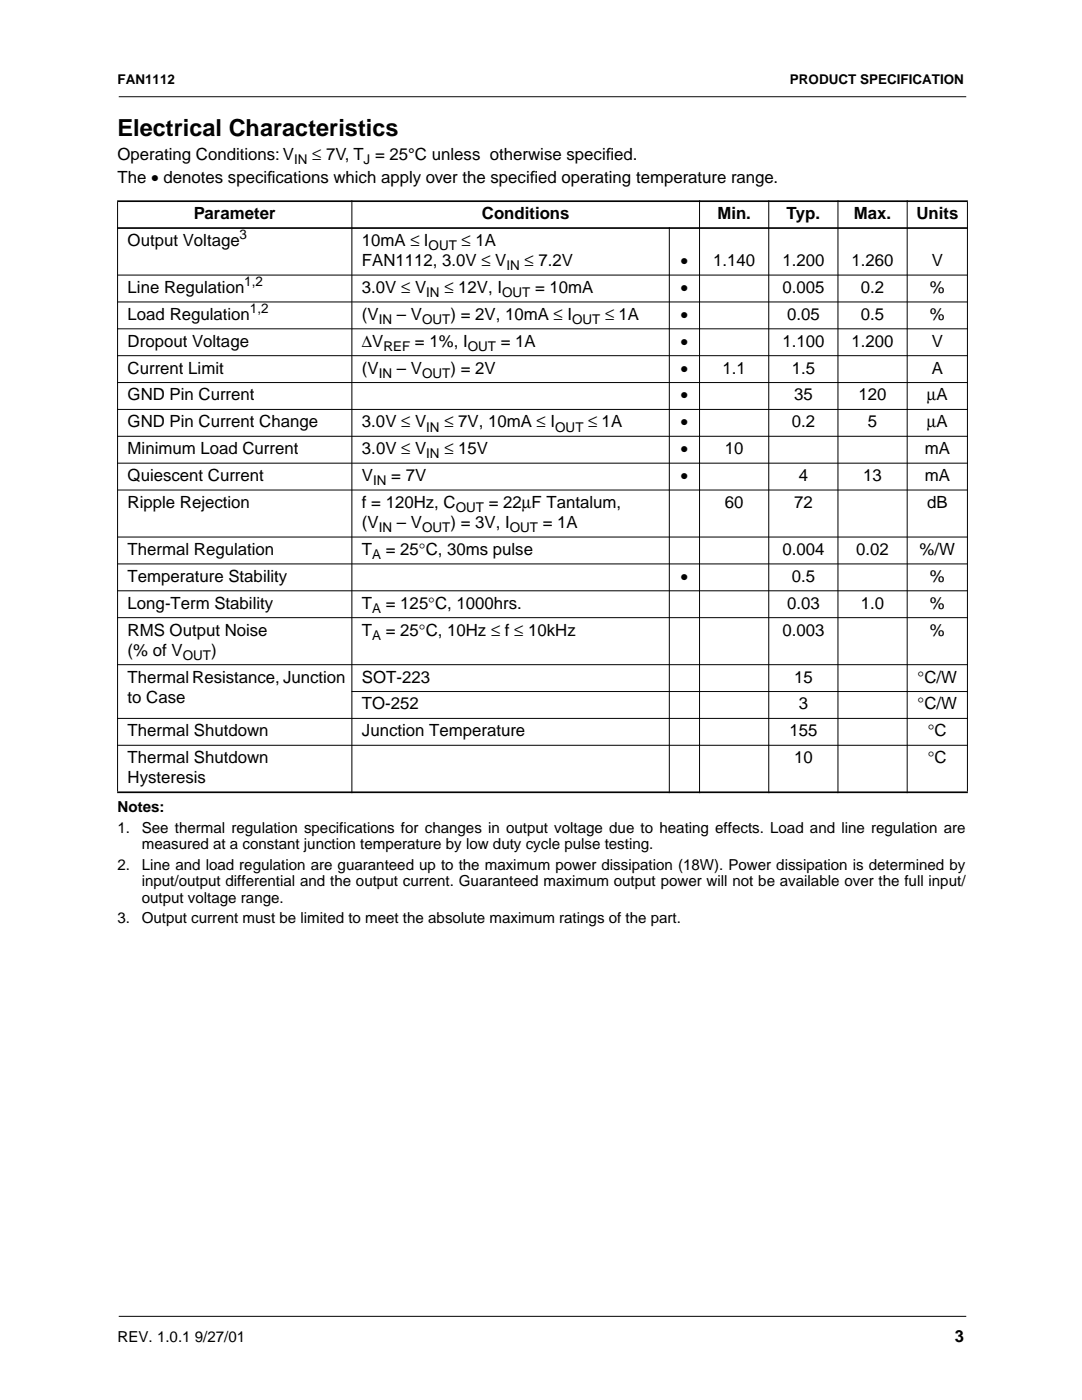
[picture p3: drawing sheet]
<svg xmlns="http://www.w3.org/2000/svg" width="216mm" height="279mm" viewBox="0 0 216 279" stroke-linecap="round" stroke-linejoin="round" font-family="sans-serif">
<defs><g id="words">
<text font-size="4.7" x="23.5" y="27.2">Electrical Characteristics</text>
<g font-size="3.4">
<text x="23.5" y="31.9">Operating Conditions: V</text>
<text x="62.3" y="31.9">≤ 7V, T = 25°C unless otherwise specifed.</text>
<text x="120.9" y="31.9">i</text>
<text x="23.5" y="36.6">The • denotes specifcations which apply over the specifed operating temperature range.</text>
<text x="53.3" y="36.6">i</text>
<text x="105.7" y="36.6">i</text>
<text x="38.7" y="43.7">Parameter</text>
<text x="96.2" y="43.7">Conditions</text>
<text x="143.1" y="43.7">Min.</text>
<text x="157" y="43.7">Typ.</text>
<text x="170.4" y="43.7">Max.</text>
<text x="182.9" y="43.7">Units</text>
<text x="25.5" y="49.1">Output Voltage</text>
<text x="72.2" y="49.1">10mA ≤ I</text>
<text x="72.2" y="53.1">FAN1112, 3.0V ≤ V</text>
<text x="92.1" y="49.1">≤ 1A</text>
<text x="104.7" y="53.1">≤ 7.2V</text>
<text x="135.8" y="53.1">•</text>
<text x="142.3" y="53.1">1.140</text>
<text x="156.1" y="53.1">1.200</text>
<text x="169.9" y="53.1">1.260</text>
<text x="185.9" y="53.1">V</text>
<text x="25.5" y="58.5">Line Regulation</text>
<text x="72.2" y="58.5">3.0V ≤ V</text>
<text x="88.7" y="58.5">≤ 12V, I</text>
<text x="106.8" y="58.5">= 10mA</text>
<text x="135.8" y="58.5">•</text>
<text x="156.1" y="58.5">0.005</text>
<text x="171.8" y="58.5">0.2</text>
<text x="185.5" y="58.5">%</text>
<text x="25.5" y="63.8">Load Regulation</text>
<text x="72.2" y="63.8">(V</text>
<text x="79.2" y="63.8">– V</text>
<text x="89.9" y="63.8">) = 2V, 10mA ≤ I</text>
<text x="120.8" y="63.8">≤ 1A</text>
<text x="135.8" y="63.8">•</text>
<text x="157" y="63.8">0.05</text>
<text x="171.8" y="63.8">0.5</text>
<text x="185.5" y="63.8">%</text>
<text x="25.5" y="69.2">Dropout Voltage</text>
<text x="72.2" y="69.2">∆V</text>
<text x="82.8" y="69.2">= 1%, I</text>
<text x="99.9" y="69.2">= 1A</text>
<text x="135.8" y="69.2">•</text>
<text x="156.1" y="69.2">1.100</text>
<text x="169.9" y="69.2">1.200</text>
<text x="185.9" y="69.2">V</text>
<text x="25.5" y="74.6">Current Limit</text>
<text x="72.2" y="74.6">(V</text>
<text x="79.2" y="74.6">– V</text>
<text x="89.9" y="74.6">) = 2V</text>
<text x="135.8" y="74.6">•</text>
<text x="144.2" y="74.6">1.1</text>
<text x="158" y="74.6">1.5</text>
<text x="185.9" y="74.6">A</text>
<text x="25.5" y="79.9">GND Pin Current</text>
<text x="135.8" y="79.9">•</text>
<text x="158.4" y="79.9">35</text>
<text x="171.3" y="79.9">120</text>
<text x="184.9" y="79.9">µA</text>
<text x="25.5" y="85.3">GND Pin Current Change</text>
<text x="72.2" y="85.3">3.0V ≤ V</text>
<text x="88.7" y="85.3">≤ 7V, 10mA ≤ I</text>
<text x="117.4" y="85.3">≤ 1A</text>
<text x="135.8" y="85.3">•</text>
<text x="158" y="85.3">0.2</text>
<text x="173.2" y="85.3">5</text>
<text x="184.9" y="85.3">µA</text>
<text x="25.5" y="90.6">Minimum Load Current</text>
<text x="72.2" y="90.6">3.0V ≤ V</text>
<text x="88.7" y="90.6">≤ 15V</text>
<text x="135.8" y="90.6">•</text>
<text x="144.6" y="90.6">10</text>
<text x="184.5" y="90.6">mA</text>
<text x="25.5" y="96">Quiescent Current</text>
<text x="25.5" y="101.4">Ripple Rejection</text>
<text x="72.2" y="101.4">f = 120Hz, C</text>
<text x="72.2" y="96">V</text>
<text x="78.1" y="96">= 7V</text>
<text x="97.5" y="101.4">= 22µF Tantalum,</text>
<text x="135.8" y="96">•</text>
<text x="144.6" y="101.4">60</text>
<text x="158.4" y="101.4">72</text>
<text x="159.4" y="96">4</text>
<text x="172.2" y="96">13</text>
<text x="184.5" y="96">mA</text>
<text x="185" y="101.4">dB</text>
<text x="72.2" y="105.4">(V</text>
<text x="79.2" y="105.4">– V</text>
<text x="89.9" y="105.4">) = 3V, I</text>
<text x="108.3" y="105.4">= 1A</text>
<text x="25.5" y="110.8">Thermal Regulation</text>
<text x="72.2" y="110.8">T</text>
<text x="77" y="110.8">= 25°C, 30ms pulse</text>
<text x="156.1" y="110.8">0.004</text>
<text x="170.9" y="110.8">0.02</text>
<text x="183.5" y="110.8">%/W</text>
<text x="25.5" y="116.1">Temperature Stability</text>
<text x="135.8" y="116.1">•</text>
<text x="158" y="116.1">0.5</text>
<text x="185.5" y="116.1">%</text>
<text x="25.5" y="121.5">Long-Term Stability</text>
<text x="72.2" y="121.5">T</text>
<text x="77" y="121.5">= 125°C, 1000hrs.</text>
<text x="157" y="121.5">0.03</text>
<text x="171.8" y="121.5">1.0</text>
<text x="185.5" y="121.5">%</text>
<text x="25.5" y="126.8">RMS Output Noise</text>
<text x="25.5" y="130.9">(% of V</text>
<text x="42.1" y="130.9">)</text>
<text x="72.2" y="126.8">T</text>
<text x="77" y="126.8">= 25°C, 10Hz ≤ f ≤ 10kHz</text>
<text x="156.1" y="126.8">0.003</text>
<text x="185.5" y="126.8">%</text>
<text x="25.5" y="136.2">Thermal Resistance, Junction</text>
<text x="72.2" y="136.2">SOT-223</text>
<text x="158.4" y="136.2">15</text>
<text x="183.1" y="136.2">°C/W</text>
<text x="25.5" y="140.2">to Case</text>
<text x="72.2" y="141.6">TO-252</text>
<text x="159.4" y="141.6">3</text>
<text x="183.1" y="141.6">°C/W</text>
<text x="25.5" y="146.9">Thermal Shutdown</text>
<text x="72.2" y="146.9">Junction Temperature</text>
<text x="157.5" y="146.9">155</text>
<text x="185.1" y="146.9">°C</text>
<text x="25.5" y="152.3">Thermal Shutdown</text>
<text x="158.4" y="152.3">10</text>
<text x="185.1" y="152.3">°C</text>
<text x="25.5" y="156.3">Hysteresis</text>
<text x="190.5" y="267.9">3</text>
</g>
<g font-size="3">
<text x="23.5" y="162.1">Notes:</text>
<text x="23.5" y="166.2">1.</text>
<text x="28.3" y="166.2">See thermal regulation specifications for changes in output voltage due to heating effects. Load and line regulation are</text>
<text x="23.5" y="173.5">2.</text>
<text x="28.3" y="169.5">measured at a constant junction temperature by low duty cycle pulse testing.</text>
<text x="28.3" y="173.5">Line and load regulation are guaranteed up to the maximum power dissipation (18W). Power dissipation is determined by</text>
<text x="28.3" y="176.9">input/output differential and the output current. Guaranteed maximum output power will not be available over the full input/</text>
<text x="23.5" y="184.3">3.</text>
<text x="28.3" y="180.2">output voltage range.</text>
<text x="28.3" y="184.3">Output current must be limited to meet the absolute maximum ratings of the part.</text>
<text x="23.5" y="267.9">REV. 1.0.1 9/27/01</text>
</g>
<g font-size="2.7">
<text x="23.5" y="16.8">FAN1112</text>
<text x="157.6" y="16.8">PRODUCT SPECIFICATION</text>
<text x="58.7" y="32.7">IN</text>
<text x="72.5" y="32.7">J</text>
<text x="47.8" y="47.7">3</text>
<text x="85.5" y="49.9">OUT</text>
<text x="101.1" y="53.9">IN</text>
<text x="48.8" y="57.1">1,2</text>
<text x="85.1" y="59.3">IN</text>
<text x="100.2" y="59.3">OUT</text>
<text x="49.9" y="62.5">1,2</text>
<text x="75.6" y="64.7">IN</text>
<text x="84.2" y="64.7">OUT</text>
<text x="114.2" y="64.7">OUT</text>
<text x="76.5" y="70">REF</text>
<text x="93.3" y="70">OUT</text>
<text x="75.6" y="75.4">IN</text>
<text x="84.2" y="75.4">OUT</text>
<text x="85.1" y="86.1">IN</text>
<text x="110.8" y="86.1">OUT</text>
<text x="85.1" y="91.5">IN</text>
<text x="74.5" y="96.8">IN</text>
<text x="75.6" y="106.2">IN</text>
<text x="84.2" y="106.2">OUT</text>
<text x="90.9" y="102.2">OUT</text>
<text x="101.7" y="106.2">OUT</text>
<text x="74.3" y="111.6">A</text>
<text x="74.3" y="122.3">A</text>
<text x="36.5" y="131.7">OUT</text>
<text x="74.3" y="127.7">A</text>
</g>
</g></defs>
<path d="M23.8 19.3h168.9M23.8 262.7h168.9" fill="none" stroke="#000" stroke-width=".2"/>
<path d="M196.1 51.2h8.3v168.9h-8.3z" fill="#fff"/>
<g fill="none" stroke="#000" stroke-width=".2">
<path d="M70.2 40v118.3M139.6 40v118.3M153.4 40v118.3M167.2 40v118.3M181 40v118.3M23.4 54.9h169.7M23.5 40.3v117.7M133.6 45.3v113M193 40.3v117.7M23.4 60.3h169.7M23.4 65.6h169.7M23.4 71h169.7"/>
<path d="M23.4 76.3h169.7M23.4 81.7h169.7M23.4 87.1h169.7M23.4 92.4h169.7M23.4 97.8h169.7M23.4 107.2h169.7M23.4 112.5h169.7M23.4 117.9h169.7M23.4 123.3h169.7M23.4 132.7h169.7M70.1 138h123M23.4 143.4h169.7"/>
<path d="M23.4 148.7h169.7"/>
</g>
<path d="M23.4 40.2h169.7M23.4 45.5h169.7M23.4 158.1h169.7" fill="none" stroke="#000" stroke-width=".34"/>
<use href="#words"/>
</svg>
